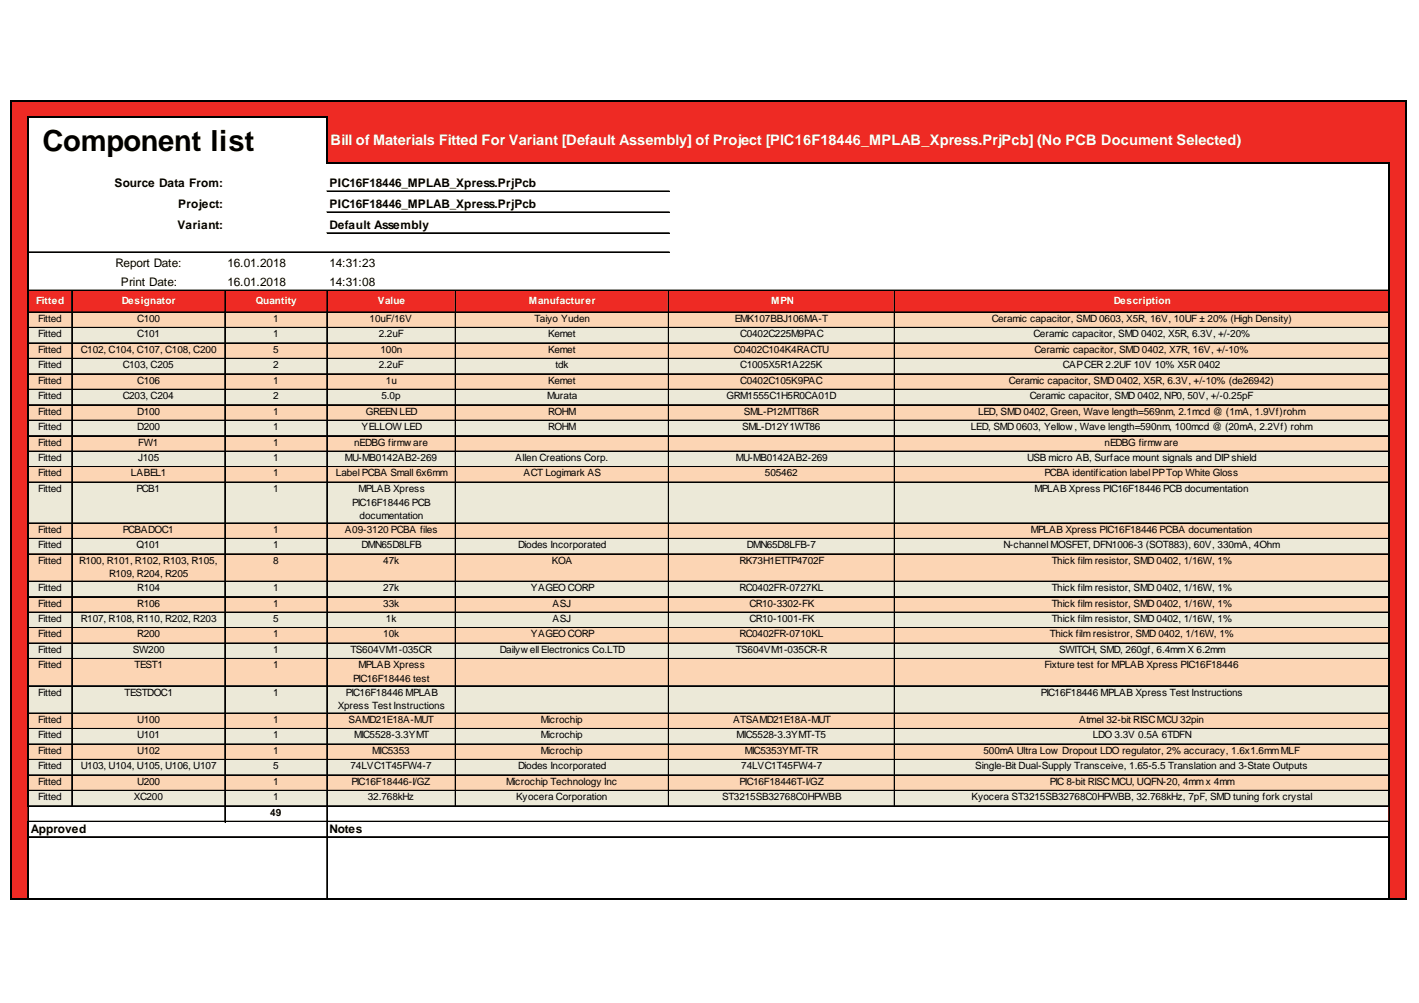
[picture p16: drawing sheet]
<svg xmlns="http://www.w3.org/2000/svg" width="297mm" height="210mm" viewBox="0 0 297 210" stroke-linecap="round" stroke-linejoin="round" font-family="sans-serif">
<defs><g id="words">
<text font-size="6.1" x="8.9" y="31.6">Component list</text>
<text font-size="3" fill="#fff" x="69.2" y="30.3">Bill of Materials Fitted For Variant [Default Assembly] of Project [PIC16F18446_MPLAB_Xpress.PrjPcb] (No PCB Document Selected)</text>
<g font-size="2.5">
<text x="24" y="39.2">Source Data From:</text>
<text x="69" y="39.2">PIC16F18446_MPLAB_Xpress.PrjPcb</text>
<text x="37.1" y="47.9">Variant:</text>
<text x="37.3" y="43.5">Project:</text>
<text x="69" y="43.5">PIC16F18446_MPLAB_Xpress.PrjPcb</text>
<text x="69" y="47.9">Default Assembly</text>
<text x="24.2" y="55.9">Report Date:</text>
<text x="25.3" y="59.9">Print Date:</text>
<text x="47.6" y="55.9">16.01.2018</text>
<text x="47.6" y="59.9">16.01.2018</text>
<text x="69" y="55.9">14:31:23</text>
<text x="69" y="59.9">14:31:08</text>
<text x="6.4" y="174.3">Approved</text>
<text x="69" y="174.3">Notes</text>
</g>
<g font-size="2.1" fill="#fff">
<text x="7.6" y="63.6">Fitted</text>
<text x="25.5" y="63.6">Designator</text>
<text x="53.5" y="63.6">Quantity</text>
<text x="79.1" y="63.6">Value</text>
<text x="110.7" y="63.6">Manufacturer</text>
<text x="161.4" y="63.6">MPN</text>
<text x="233.1" y="63.6">Description</text>
</g>
<g font-size="2.1">
<text x="8" y="67.4">Fitted</text>
<text x="8" y="70.6">Fitted</text>
<text x="28.7" y="67.4">C100</text>
<text x="28.7" y="70.6">C101</text>
<text x="57.2" y="67.4">1</text>
<text x="57.2" y="70.6">1</text>
<text x="77.4" y="67.4">10uF/16V</text>
<text x="79.3" y="70.6">2.2uF</text>
<text x="111.9" y="67.4">Taiyo Yuden</text>
<text x="114.7" y="70.6">Kemet</text>
<text x="153.8" y="67.4">EMK107BBJ106MA-T</text>
<text x="155" y="70.6">C0402C225M9PAC</text>
<text x="207.6" y="67.4">Ceramic capacitor, SMD 0603, X5R, 16V, 10UF ± 20% (High Density)</text>
<text x="216.4" y="70.6">Ceramic capacitor, SMD 0402, X5R, 6.3V, +/-20%</text>
<text x="8" y="73.8">Fitted</text>
<text x="8" y="77.1">Fitted</text>
<text x="16.9" y="73.8">C102, C104, C107, C108, C200</text>
<text x="25.7" y="77.1">C103, C205</text>
<text x="57.2" y="73.8">5</text>
<text x="57.2" y="77.1">2</text>
<text x="79.3" y="77.1">2.2uF</text>
<text x="79.7" y="73.8">100n</text>
<text x="114.7" y="73.8">Kemet</text>
<text x="116.3" y="77.1">tdk</text>
<text x="153.6" y="73.8">C0402C104K4RACTU</text>
<text x="155" y="77.1">C1005X5R1A225K</text>
<text x="216.6" y="73.8">Ceramic capacitor, SMD 0402, X7R, 16V, +/-10%</text>
<text x="222.5" y="77.1">CAPCER 2.2UF 10V 10% X5R 0402</text>
<text x="8" y="80.3">Fitted</text>
<text x="8" y="83.5">Fitted</text>
<text x="25.7" y="83.5">C203, C204</text>
<text x="28.7" y="80.3">C106</text>
<text x="57.2" y="80.3">1</text>
<text x="57.2" y="83.5">2</text>
<text x="79.8" y="83.5">5.0p</text>
<text x="80.8" y="80.3">1u</text>
<text x="114.5" y="83.5">Murata</text>
<text x="114.7" y="80.3">Kemet</text>
<text x="152.1" y="83.5">GRM1555C1H5R0CA01D</text>
<text x="155" y="80.3">C0402C105K9PAC</text>
<text x="211.2" y="80.3">Ceramic capacitor, SMD 0402, X5R, 6.3V, +/-10% (de26942)</text>
<text x="215.6" y="83.5">Ceramic capacitor, SMD 0402, NP0, 50V, +/-0.25pF</text>
<text x="8" y="86.8">Fitted</text>
<text x="28.7" y="86.8">D100</text>
<text x="57.2" y="86.8">1</text>
<text x="76.6" y="86.8">GREEN LED</text>
<text x="114.7" y="86.8">ROHM</text>
<text x="155.7" y="86.8">SML-P12MTT86R</text>
<text x="204.7" y="86.8">LED, SMD 0402, Green, Wave length=569nm, 2.1mcd @ (1mA, 1.9Vf)rohm</text>
<text x="8" y="90">Fitted</text>
<text x="8" y="93.2">Fitted</text>
<text x="28.7" y="90">D200</text>
<text x="28.9" y="93.2">FW1</text>
<text x="57.2" y="90">1</text>
<text x="57.2" y="93.2">1</text>
<text x="74.1" y="93.2">nEDBG firmw are</text>
<text x="75.6" y="90">YELLOW LED</text>
<text x="114.7" y="90">ROHM</text>
<text x="155.3" y="90">SML-D12Y1WT86</text>
<text x="203.2" y="90">LED, SMD 0603, Yellow , Wave length=590nm, 100mcd @ (20mA, 2.2Vf) rohm</text>
<text x="231.2" y="93.2">nEDBG firmw are</text>
<text x="8" y="96.5">Fitted</text>
<text x="8" y="99.7">Fitted</text>
<text x="27.4" y="99.7">LABEL1</text>
<text x="28.9" y="96.5">J105</text>
<text x="57.2" y="96.5">1</text>
<text x="57.2" y="99.7">1</text>
<text x="70.3" y="99.7">Label PCBA Small 6x6mm</text>
<text x="72.2" y="96.5">MU-MB0142AB2-269</text>
<text x="107.9" y="96.5">Allen Creations Corp.</text>
<text x="109.6" y="99.7">ACT Logimark AS</text>
<text x="154" y="96.5">MU-MB0142AB2-269</text>
<text x="160.1" y="99.7">505462</text>
<text x="215" y="96.5">USB micro AB, Surface mount signals and DIP shield</text>
<text x="218.6" y="99.7">PCBA identification label PPTop White Gloss</text>
<text x="8" y="103">Fitted</text>
<text x="28.6" y="103">PCB1</text>
<text x="57.2" y="103">1</text>
<text x="73.7" y="105.8">PIC16F18446 PCB</text>
<text x="75.1" y="103">MPLAB Xpress</text>
<text x="216.6" y="103">MPLAB Xpress PIC16F18446 PCB documentation</text>
<text x="8" y="111.5">Fitted</text>
<text x="25.7" y="111.5">PCBADOC1</text>
<text x="57.2" y="111.5">1</text>
<text x="72.2" y="111.5">A09-3120 PCBA files</text>
<text x="75.3" y="108.7">documentation</text>
<text x="215.8" y="111.5">MPLAB Xpress PIC16F18446 PCBA documentation</text>
<text x="8" y="114.8">Fitted</text>
<text x="8" y="118">Fitted</text>
<text x="16.5" y="118">R100, R101, R102, R103, R105,</text>
<text x="28.6" y="114.8">Q101</text>
<text x="57.2" y="114.8">1</text>
<text x="57.2" y="118">8</text>
<text x="75.6" y="114.8">DMN65D8LFB</text>
<text x="80.2" y="118">47k</text>
<text x="108.4" y="114.8">Diodes Incorporated</text>
<text x="115.5" y="118">KOA</text>
<text x="154.8" y="118">RK73H1ETTP4702F</text>
<text x="156.3" y="114.8">DMN65D8LFB-7</text>
<text x="210.1" y="114.8">N-channel MOSFET, DFN1006-3 (SOT883), 60V, 330mA, 4Ohm</text>
<text x="220.2" y="118">Thick film resistor, SMD 0402, 1/16W, 1%</text>
<text x="8" y="123.7">Fitted</text>
<text x="22.8" y="120.8">R109, R204, R205</text>
<text x="28.7" y="123.7">R104</text>
<text x="57.2" y="123.7">1</text>
<text x="80.2" y="123.7">27k</text>
<text x="111.1" y="123.7">YAGEO CORP</text>
<text x="154.8" y="123.7">RC0402FR-0727KL</text>
<text x="220.2" y="123.7">Thick film resistor, SMD 0402, 1/16W, 1%</text>
<text x="8" y="126.9">Fitted</text>
<text x="8" y="130.2">Fitted</text>
<text x="16.9" y="130.2">R107, R108, R110, R202, R203</text>
<text x="28.7" y="126.9">R106</text>
<text x="57.2" y="126.9">1</text>
<text x="57.2" y="130.2">5</text>
<text x="80.2" y="126.9">33k</text>
<text x="80.8" y="130.2">1k</text>
<text x="115.7" y="126.9">ASJ</text>
<text x="115.7" y="130.2">ASJ</text>
<text x="156.9" y="126.9">CR10-3302-FK</text>
<text x="156.9" y="130.2">CR10-1001-FK</text>
<text x="220.2" y="126.9">Thick film resistor, SMD 0402, 1/16W, 1%</text>
<text x="220.2" y="130.2">Thick film resistor, SMD 0402, 1/16W, 1%</text>
<text x="8" y="133.4">Fitted</text>
<text x="8" y="136.6">Fitted</text>
<text x="27.8" y="136.6">SW200</text>
<text x="28.7" y="133.4">R200</text>
<text x="57.2" y="133.4">1</text>
<text x="57.2" y="136.6">1</text>
<text x="73.4" y="136.6">TS604VM1-035CR</text>
<text x="80.2" y="133.4">10k</text>
<text x="104.6" y="136.6">Dailyw ell Electronics Co.LTD</text>
<text x="111.1" y="133.4">YAGEO CORP</text>
<text x="154" y="136.6">TS604VM1-035CR-R</text>
<text x="154.8" y="133.4">RC0402FR-0710KL</text>
<text x="219.8" y="133.4">Thick film resistror, SMD 0402, 1/16W, 1%</text>
<text x="221.7" y="136.6">SWITCH, SMD, 260gf, 6.4mmX 6.2mm</text>
<text x="8" y="139.9">Fitted</text>
<text x="28.2" y="139.9">TEST1</text>
<text x="57.2" y="139.9">1</text>
<text x="73.9" y="142.7">PIC16F18446 test</text>
<text x="75.1" y="139.9">MPLAB Xpress</text>
<text x="218.6" y="139.9">Fixture test for MPLAB Xpress PIC16F18446</text>
<text x="8" y="145.6">Fitted</text>
<text x="26.1" y="145.6">TESTDOC1</text>
<text x="57.2" y="145.6">1</text>
<text x="70.7" y="148.4">Xpress Test Instructions</text>
<text x="72.4" y="145.6">PIC16F18446 MPLAB</text>
<text x="217.9" y="145.6">PIC16F18446 MPLAB Xpress Test Instructions</text>
<text x="8" y="151.3">Fitted</text>
<text x="8" y="154.5">Fitted</text>
<text x="28.7" y="151.3">U100</text>
<text x="28.7" y="154.5">U101</text>
<text x="57.2" y="151.3">1</text>
<text x="57.2" y="154.5">1</text>
<text x="73" y="151.3">SAMD21E18A-MUT</text>
<text x="74.1" y="154.5">MIC5528-3.3YMT</text>
<text x="113.2" y="151.3">Microchip</text>
<text x="113.2" y="154.5">Microchip</text>
<text x="153.4" y="151.3">ATSAMD21E18A-MUT</text>
<text x="154.2" y="154.5">MIC5528-3.3YMT-T5</text>
<text x="225.9" y="151.3">Atmel 32-bit RISCMCU 32pin</text>
<text x="228.8" y="154.5">LDO 3.3V 0.5A 6TDFN</text>
<text x="8" y="157.8">Fitted</text>
<text x="8" y="161">Fitted</text>
<text x="16.9" y="161">U103, U104, U105, U106, U107</text>
<text x="28.7" y="157.8">U102</text>
<text x="57.2" y="157.8">1</text>
<text x="57.2" y="161">5</text>
<text x="73.4" y="161">74LVC1T45FW4-7</text>
<text x="77.9" y="157.8">MIC5353</text>
<text x="108.4" y="161">Diodes Incorporated</text>
<text x="113.2" y="157.8">Microchip</text>
<text x="155.2" y="161">74LVC1T45FW4-7</text>
<text x="155.9" y="157.8">MIC5353YMT-TR</text>
<text x="204.2" y="161">Single-Bit Dual-Supply Transceive, 1.65-5.5 Translation and 3-State Outputs</text>
<text x="205.9" y="157.8">500mA Ultra Low Dropout LDO regulator, 2% accuracy, 1.6x1.6mmMLF</text>
<text x="8" y="164.2">Fitted</text>
<text x="8" y="167.5">Fitted</text>
<text x="28" y="167.5">XC200</text>
<text x="28.7" y="164.2">U200</text>
<text x="57.2" y="164.2">1</text>
<text x="57.2" y="167.5">1</text>
<text x="73.6" y="164.2">PIC16F18446-I/GZ</text>
<text x="77" y="167.5">32.768kHz</text>
<text x="106" y="164.2">Microchip Technology Inc</text>
<text x="108.1" y="167.5">Kyocera Corporation</text>
<text x="151.2" y="167.5">ST3215SB32768C0HPWBB</text>
<text x="154.8" y="164.2">PIC16F18446T-I/GZ</text>
<text x="203.4" y="167.5">Kyocera ST3215SB32768C0HPWBB, 32.768kHz, 7pF, SMD tuning fork crystal</text>
<text x="219.8" y="164.2">PIC 8-bit RISCMCU, UQFN-20, 4mm x 4mm</text>
<text x="56.6" y="170.7">49</text>
</g>
</g></defs>
<g fill="#ee2a24">
<path d="M2.4 21.3h292.1v3.4h-292.1z"/>
<path d="M2.4 24.5h3.7v9.8h-3.7z"/>
</g>
<path d="M5.9 24.5h62.7v9.8h-62.7z" fill="#fff"/>
<g fill="#ee2a24">
<path d="M68.4 24.5h226.1v9.8h-226.1z"/>
<path d="M2.4 34.1h3.7v14.8h-3.7z"/>
</g>
<g fill="#fff">
<path d="M5.9 34.1h41.3v14.8h-41.3z"/>
<path d="M68.4 34.1h222.5v14.8h-222.5z"/>
</g>
<g fill="#ee2a24">
<path d="M290.7 34.1h3.8v14.8h-3.8z"/>
<path d="M2.4 48.7h3.7v12.2h-3.7z"/>
</g>
<path d="M5.9 48.7h285v12.2h-285z" fill="#fff"/>
<g fill="#ee2a24">
<path d="M290.7 48.7h3.8v12.2h-3.8z"/>
<path d="M2.4 60.7h292.1v4.8h-292.1z"/>
<path d="M2.4 65.3h3.7v3.4h-3.7z"/>
</g>
<path d="M5.9 65.3h285v3.4h-285z" fill="#fcd5b4"/>
<g fill="#ee2a24">
<path d="M290.7 65.3h3.8v3.4h-3.8z"/>
<path d="M2.4 68.5h3.7v3.4h-3.7z"/>
</g>
<path d="M5.9 68.5h285v3.4h-285z" fill="#ece9d8"/>
<g fill="#ee2a24">
<path d="M290.7 68.5h3.8v3.4h-3.8z"/>
<path d="M2.4 71.7h3.7v3.5h-3.7z"/>
</g>
<path d="M5.9 71.7h285v3.5h-285z" fill="#fcd5b4"/>
<g fill="#ee2a24">
<path d="M290.7 71.7h3.8v3.5h-3.8z"/>
<path d="M2.4 75h3.7v3.4h-3.7z"/>
</g>
<path d="M5.9 75h285v3.4h-285z" fill="#ece9d8"/>
<g fill="#ee2a24">
<path d="M290.7 75h3.8v3.4h-3.8z"/>
<path d="M2.4 78.2h3.7v3.4h-3.7z"/>
</g>
<path d="M5.9 78.2h285v3.4h-285z" fill="#fcd5b4"/>
<g fill="#ee2a24">
<path d="M290.7 78.2h3.8v3.4h-3.8z"/>
<path d="M2.4 81.5h3.7v3.4h-3.7z"/>
</g>
<path d="M5.9 81.5h285v3.4h-285z" fill="#ece9d8"/>
<g fill="#ee2a24">
<path d="M290.7 81.5h3.8v3.4h-3.8z"/>
<path d="M2.4 84.7h3.7v3.4h-3.7z"/>
</g>
<path d="M5.9 84.7h285v3.4h-285z" fill="#fcd5b4"/>
<g fill="#ee2a24">
<path d="M290.7 84.7h3.8v3.4h-3.8z"/>
<path d="M2.4 87.9h3.7v3.4h-3.7z"/>
</g>
<path d="M5.9 87.9h285v3.4h-285z" fill="#ece9d8"/>
<g fill="#ee2a24">
<path d="M290.7 87.9h3.8v3.4h-3.8z"/>
<path d="M2.4 91.2h3.7v3.4h-3.7z"/>
</g>
<path d="M5.9 91.2h285v3.4h-285z" fill="#fcd5b4"/>
<g fill="#ee2a24">
<path d="M290.7 91.2h3.8v3.4h-3.8z"/>
<path d="M2.4 94.4h3.7v3.4h-3.7z"/>
</g>
<path d="M5.9 94.4h285v3.4h-285z" fill="#ece9d8"/>
<g fill="#ee2a24">
<path d="M290.7 94.4h3.8v3.4h-3.8z"/>
<path d="M2.4 97.6h3.7v3.5h-3.7z"/>
</g>
<path d="M5.9 97.6h285v3.5h-285z" fill="#fcd5b4"/>
<g fill="#ee2a24">
<path d="M290.7 97.6h3.8v3.5h-3.8z"/>
<path d="M2.4 100.9h3.7v8.7h-3.7z"/>
</g>
<path d="M5.9 100.9h285v8.7h-285z" fill="#ece9d8"/>
<g fill="#ee2a24">
<path d="M290.7 100.9h3.8v8.7h-3.8z"/>
<path d="M2.4 109.4h3.7v3.5h-3.7z"/>
</g>
<path d="M5.9 109.4h285v3.5h-285z" fill="#fcd5b4"/>
<g fill="#ee2a24">
<path d="M290.7 109.4h3.8v3.5h-3.8z"/>
<path d="M2.4 112.7h3.7v3.4h-3.7z"/>
</g>
<path d="M5.9 112.7h285v3.4h-285z" fill="#ece9d8"/>
<g fill="#ee2a24">
<path d="M290.7 112.7h3.8v3.4h-3.8z"/>
<path d="M2.4 115.9h3.7v5.9h-3.7z"/>
</g>
<path d="M5.9 115.9h285v5.9h-285z" fill="#fcd5b4"/>
<g fill="#ee2a24">
<path d="M290.7 115.9h3.8v5.9h-3.8z"/>
<path d="M2.4 121.6h3.7v3.4h-3.7z"/>
</g>
<path d="M5.9 121.6h285v3.4h-285z" fill="#ece9d8"/>
<g fill="#ee2a24">
<path d="M290.7 121.6h3.8v3.4h-3.8z"/>
<path d="M2.4 124.8h3.7v3.5h-3.7z"/>
</g>
<path d="M5.9 124.8h285v3.5h-285z" fill="#fcd5b4"/>
<g fill="#ee2a24">
<path d="M290.7 124.8h3.8v3.5h-3.8z"/>
<path d="M2.4 128.1h3.7v3.4h-3.7z"/>
</g>
<path d="M5.9 128.1h285v3.4h-285z" fill="#ece9d8"/>
<g fill="#ee2a24">
<path d="M290.7 128.1h3.8v3.4h-3.8z"/>
<path d="M2.4 131.3h3.7v3.4h-3.7z"/>
</g>
<path d="M5.9 131.3h285v3.4h-285z" fill="#fcd5b4"/>
<g fill="#ee2a24">
<path d="M290.7 131.3h3.8v3.4h-3.8z"/>
<path d="M2.4 134.6h3.7v3.4h-3.7z"/>
</g>
<path d="M5.9 134.6h285v3.4h-285z" fill="#ece9d8"/>
<g fill="#ee2a24">
<path d="M290.7 134.6h3.8v3.4h-3.8z"/>
<path d="M2.4 137.8h3.7v5.9h-3.7z"/>
</g>
<path d="M5.9 137.8h285v5.9h-285z" fill="#fcd5b4"/>
<g fill="#ee2a24">
<path d="M290.7 137.8h3.8v5.9h-3.8z"/>
<path d="M2.4 143.5h3.7v5.9h-3.7z"/>
</g>
<path d="M5.9 143.5h285v5.9h-285z" fill="#ece9d8"/>
<g fill="#ee2a24">
<path d="M290.7 143.5h3.8v5.9h-3.8z"/>
<path d="M2.4 149.2h3.7v3.4h-3.7z"/>
</g>
<path d="M5.9 149.2h285v3.4h-285z" fill="#fcd5b4"/>
<g fill="#ee2a24">
<path d="M290.7 149.2h3.8v3.4h-3.8z"/>
<path d="M2.4 152.4h3.7v3.5h-3.7z"/>
</g>
<path d="M5.9 152.4h285v3.5h-285z" fill="#ece9d8"/>
<g fill="#ee2a24">
<path d="M290.7 152.4h3.8v3.5h-3.8z"/>
<path d="M2.4 155.7h3.7v3.4h-3.7z"/>
</g>
<path d="M5.9 155.7h285v3.4h-285z" fill="#fcd5b4"/>
<g fill="#ee2a24">
<path d="M290.7 155.7h3.8v3.4h-3.8z"/>
<path d="M2.4 158.9h3.7v3.4h-3.7z"/>
</g>
<path d="M5.9 158.9h285v3.4h-285z" fill="#ece9d8"/>
<g fill="#ee2a24">
<path d="M290.7 158.9h3.8v3.4h-3.8z"/>
<path d="M2.4 162.2h3.7v3.4h-3.7z"/>
</g>
<path d="M5.9 162.2h285v3.4h-285z" fill="#fcd5b4"/>
<g fill="#ee2a24">
<path d="M290.7 162.2h3.8v3.4h-3.8z"/>
<path d="M2.4 165.4h3.7v3.4h-3.7z"/>
</g>
<path d="M5.9 165.4h285v3.4h-285z" fill="#ece9d8"/>
<g fill="#ee2a24">
<path d="M290.7 165.4h3.8v3.4h-3.8z"/>
<path d="M2.4 168.6h3.7v19.8h-3.7z"/>
<path d="M290.7 168.6h3.8v19.8h-3.8z"/>
</g>
<path d="M5.9 24.4v144.4M6.1 24.5h62.5M68.4 24.7v9.6M68.6 34.1h222.3M290.7 34.3v134.5M294.3 21.3v167.1M5.9 171.9v16.5M290.7 171.9v16.5" fill="none" stroke="#000" stroke-width=".38"/>
<g fill="none" stroke="#000" stroke-width=".21">
<path d="M68.4 40h71.7M6.1 52.7h134M6.1 52.8h134M68.4 40.1h71.7M68.4 44.3h71.7M68.4 44.4h71.7M68.4 48.7h71.7M68.4 48.8h71.7M6.1 68.5h8.9M6.1 68.6h8.9M6.1 71.7h8.9M6.1 71.8h8.9"/>
<path d="M6.1 75h8.9M6.1 75.1h8.9M6.1 78.2h8.9M6.1 78.3h8.9M6.1 60.7h284.4M6.1 60.8h284.4M6.1 65.3h284.4M6.1 65.4h284.4M15 60.9v107.9M15.1 60.9v107.9M15.2 68.5h31.8M15.2 68.6h31.8"/>
<path d="M15.2 71.7h31.8M15.2 71.8h31.8M15.2 75h31.8M15.2 75.1h31.8M15.2 78.2h31.8M15.2 78.3h31.8M47 60.9v111.1M47.1 60.9v111.1M47.2 68.5h21.2M47.2 68.6h21.2M47.2 71.7h21.2M47.2 71.8h21.2"/>
<path d="M47.2 75h21.2M47.2 75.1h21.2M47.2 78.2h21.2M47.2 78.3h21.2M68.4 60.9v127.1M68.5 60.9v127.1M68.6 68.5h26.7M68.6 68.6h26.7M68.6 71.7h26.7M68.6 71.8h26.7M68.6 75h26.7M68.6 75.1h26.7"/>
<path d="M68.6 78.2h26.7M68.6 78.3h26.7M95.3 60.9v107.9M95.4 60.9v107.9M95.5 68.5h44.4M95.5 68.6h44.4M95.5 71.7h44.4M95.5 71.8h44.4M95.5 75h44.4M95.5 75.1h44.4M95.5 78.2h44.4M95.5 78.3h44.4"/>
<path d="M139.9 60.9v107.9M140 60.9v107.9M140.1 68.5h47.1M140.1 68.6h47.1M140.1 71.7h47.1M140.1 71.8h47.1M140.1 75h47.1M140.1 75.1h47.1M140.1 78.2h47.1M140.1 78.3h47.1M187.2 60.9v107.9M187.3 60.9v107.9"/>
<path d="M187.4 68.5h103.1M187.4 68.6h103.1M187.4 71.7h103.1M187.4 71.8h103.1M187.4 75h103.1M187.4 75.1h103.1M187.4 78.2h103.1M187.4 78.3h103.1M6.1 81.5h8.9M6.1 84.7h8.9M6.1 84.8h8.9M6.1 87.9h8.9"/>
<path d="M6.1 88h8.9M6.1 91.2h8.9M6.1 91.3h8.9M6.1 94.4h8.9M6.1 94.5h8.9M6.1 97.6h8.9M6.1 97.7h8.9M15.2 81.5h31.8M15.2 84.7h31.8M15.2 84.8h31.8M15.2 87.9h31.8M15.2 88h31.8"/>
<path d="M15.2 91.2h31.8M15.2 91.3h31.8M15.2 94.4h31.8M15.2 94.5h31.8M15.2 97.6h31.8M15.2 97.7h31.8M47.2 81.5h21.2M47.2 84.7h21.2M47.2 84.8h21.2M47.2 87.9h21.2M47.2 88h21.2M47.2 91.2h21.2"/>
<path d="M47.2 91.3h21.2M47.2 94.4h21.2M47.2 94.5h21.2M47.2 97.6h21.2M47.2 97.7h21.2M68.6 81.5h26.7M68.6 84.7h26.7M68.6 84.8h26.7M68.6 87.9h26.7M68.6 88h26.7M68.6 91.2h26.7M68.6 91.3h26.7"/>
<path d="M68.6 94.4h26.7M68.6 94.5h26.7M68.6 97.6h26.7M68.6 97.7h26.7M95.5 81.5h44.4M95.5 84.7h44.4M95.5 84.8h44.4M95.5 87.9h44.4M95.5 88h44.4M95.5 91.2h44.4M95.5 91.3h44.4M95.5 94.4h44.4"/>
<path d="M95.5 94.5h44.4M95.5 97.6h44.4M95.5 97.7h44.4M140.1 81.5h47.1M140.1 84.7h47.1M140.1 84.8h47.1M140.1 87.9h47.1M140.1 88h47.1M140.1 91.2h47.1M140.1 91.3h47.1M140.1 94.4h47.1M140.1 94.5h47.1"/>
<path d="M140.1 97.6h47.1M140.1 97.7h47.1M187.4 81.5h103.1M187.4 84.7h103.1M187.4 84.8h103.1M187.4 87.9h103.1M187.4 88h103.1M187.4 91.2h103.1M187.4 91.3h103.1M187.4 94.4h103.1M187.4 94.5h103.1M187.4 97.6h103.1"/>
<path d="M187.4 97.7h103.1M6.1 100.9h8.9M6.1 101h8.9M6.1 109.4h8.9M6.1 109.5h8.9M6.1 112.7h8.9M6.1 112.8h8.9M6.1 115.9h8.9M6.1 116h8.9M15.2 100.9h31.8M15.2 101h31.8M15.2 109.4h31.8"/>
<path d="M15.2 109.5h31.8M15.2 112.7h31.8M15.2 112.8h31.8M15.2 115.9h31.8M15.2 116h31.8M47.2 100.9h21.2M47.2 101h21.2M47.2 109.4h21.2M47.2 109.5h21.2M47.2 112.7h21.2M47.2 112.8h21.2M47.2 115.9h21.2"/>
<path d="M47.2 116h21.2M68.6 100.9h26.7M68.6 101h26.7M68.6 109.4h26.7M68.6 109.5h26.7M68.6 112.7h26.7M68.6 112.8h26.7M68.6 115.9h26.7M68.6 116h26.7M95.5 100.9h44.4M95.5 101h44.4M95.5 109.4h44.4"/>
<path d="M95.5 109.5h44.4M95.5 112.7h44.4M95.5 112.8h44.4M95.5 115.9h44.4M95.5 116h44.4M140.1 100.9h47.1M140.1 101h47.1M140.1 109.4h47.1M140.1 109.5h47.1M140.1 112.7h47.1M140.1 112.8h47.1M140.1 115.9h47.1"/>
<path d="M140.1 116h47.1M187.4 100.9h103.1M187.4 101h103.1M187.4 109.4h103.1M187.4 109.5h103.1M187.4 112.7h103.1M187.4 112.8h103.1M187.4 115.9h103.1M187.4 116h103.1M6.1 121.6h8.9M6.1 121.7h8.9M6.1 124.8h8.9"/>
<path d="M6.1 124.9h8.9M6.1 128.1h8.9M6.1 128.2h8.9M6.1 131.3h8.9M6.1 131.4h8.9M6.1 134.6h8.9M6.1 137.8h8.9M6.1 137.9h8.9M15.2 121.6h31.8M15.2 121.7h31.8M15.2 124.8h31.8M15.2 124.9h31.8"/>
<path d="M15.2 128.1h31.8M15.2 128.2h31.8M15.2 131.3h31.8M15.2 131.4h31.8M15.2 134.6h31.8M15.2 137.8h31.8M15.2 137.9h31.8M47.2 121.6h21.2M47.2 121.7h21.2M47.2 124.8h21.2M47.2 124.9h21.2M47.2 128.1h21.2"/>
<path d="M47.2 128.2h21.2M47.2 131.3h21.2M47.2 131.4h21.2M47.2 134.6h21.2M47.2 137.8h21.2M47.2 137.9h21.2M68.6 121.6h26.7M68.6 121.7h26.7M68.6 124.8h26.7M68.6 124.9h26.7M68.6 128.1h26.7M68.6 128.2h26.7"/>
<path d="M68.6 131.3h26.7M68.6 131.4h26.7M68.6 134.6h26.7M68.6 137.8h26.7M68.6 137.9h26.7M95.5 121.6h44.4M95.5 121.7h44.4M95.5 124.8h44.4M95.5 124.9h44.4M95.5 128.1h44.4M95.5 128.2h44.4M95.5 131.3h44.4"/>
<path d="M95.5 131.4h44.4M95.5 134.6h44.4M95.5 137.8h44.4M95.5 137.9h44.4M140.1 121.6h47.1M140.1 121.7h47.1M140.1 124.8h47.1M140.1 124.9h47.1M140.1 128.1h47.1M140.1 128.2h47.1M140.1 131.3h47.1M140.1 131.4h47.1"/>
<path d="M140.1 134.6h47.1M140.1 137.8h47.1M140.1 137.9h47.1M187.4 121.6h103.1M187.4 121.7h103.1M187.4 124.8h103.1M187.4 124.9h103.1M187.4 128.1h103.1M187.4 128.2h103.1M187.4 131.3h103.1M187.4 131.4h103.1M187.4 134.6h103.1"/>
<path d="M187.4 137.8h103.1M187.4 137.9h103.1M6.1 143.5h8.9M6.1 143.6h8.9M6.1 149.2h8.9M6.1 149.3h8.9M6.1 152.4h8.9M6.1 152.5h8.9M6.1 155.7h8.9M6.1 155.8h8.9M6.1 158.9h8.9M6.1 159h8.9"/>
<path d="M15.2 143.5h31.8M15.2 143.6h31.8M15.2 149.2h31.8M15.2 149.3h31.8M15.2 152.4h31.8M15.2 152.5h31.8M15.2 155.7h31.8M15.2 155.8h31.8M15.2 158.9h31.8M15.2 159h31.8M47.2 143.5h21.2M47.2 143.6h21.2"/>
<path d="M47.2 149.2h21.2M47.2 149.3h21.2M47.2 152.4h21.2M47.2 152.5h21.2M47.2 155.7h21.2M47.2 155.8h21.2M47.2 158.9h21.2M47.2 159h21.2M68.6 143.5h26.7M68.6 143.6h26.7M68.6 149.2h26.7M68.6 149.3h26.7"/>
<path d="M68.6 152.4h26.7M68.6 152.5h26.7M68.6 155.7h26.7M68.6 155.8h26.7M68.6 158.9h26.7M68.6 159h26.7M95.5 143.5h44.4M95.5 143.6h44.4M95.5 149.2h44.4M95.5 149.3h44.4M95.5 152.4h44.4M95.5 152.5h44.4"/>
<path d="M95.5 155.7h44.4M95.5 155.8h44.4M95.5 158.9h44.4M95.5 159h44.4M140.1 143.5h47.1M140.1 143.6h47.1M140.1 149.2h47.1M140.1 149.3h47.1M140.1 152.4h47.1M140.1 152.5h47.1M140.1 155.7h47.1M140.1 155.8h47.1"/>
<path d="M140.1 158.9h47.1M140.1 159h47.1M187.4 143.5h103.1M187.4 143.6h103.1M187.4 149.2h103.1M187.4 149.3h103.1M187.4 152.4h103.1M187.4 152.5h103.1M187.4 155.7h103.1M187.4 155.8h103.1M187.4 158.9h103.1M187.4 159h103.1"/>
<path d="M5.9 168.8v3.1M6 168.8v3.1M6.1 162.2h8.9M6.1 165.4h8.9M6.1 165.5h8.9M6.1 168.6h284.4M6.1 168.7h284.4M6.1 171.9h284.4M6.1 172h284.4M6.1 175.1h284.4M6.1 175.2h284.4M15.2 162.2h31.8"/>
<path d="M15.2 165.4h31.8M15.2 165.5h31.8M47.2 162.2h21.2M47.2 165.4h21.2M47.2 165.5h21.2M68.6 162.2h26.7M68.6 165.4h26.7M68.6 165.5h26.7M95.5 162.2h44.4M95.5 165.4h44.4M95.5 165.5h44.4M140.1 162.2h47.1"/>
<path d="M140.1 165.4h47.1M140.1 165.5h47.1M187.4 162.2h103.1M187.4 165.4h103.1M187.4 165.5h103.1M290.7 168.8v3.1M290.8 168.8v3.1"/>
</g>
<path d="M2.3 21.1v167.3M2.4 21.2h292.1" fill="none" stroke="#000" stroke-width=".24"/>
<path d="M2.4 188.2h292.1" fill="none" stroke="#000" stroke-width=".32"/>
<use href="#words"/>
</svg>
